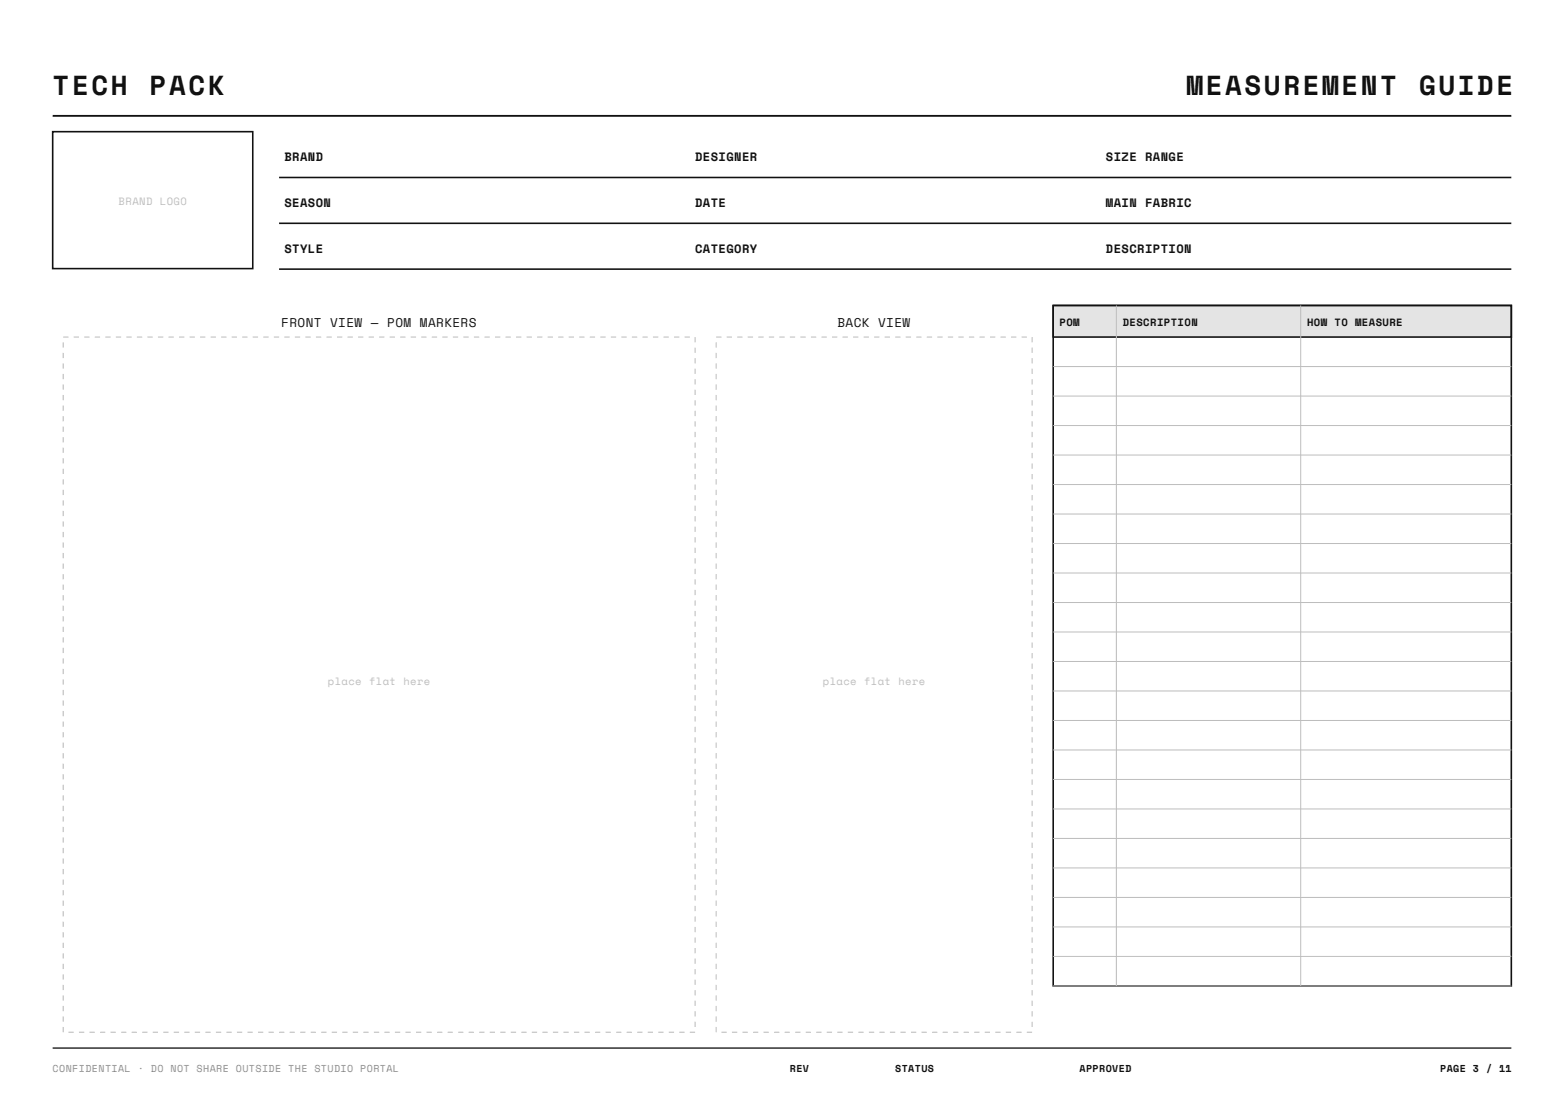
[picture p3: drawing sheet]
<svg xmlns="http://www.w3.org/2000/svg" width="297mm" height="210mm" viewBox="0 0 297 210" stroke-linecap="round" stroke-linejoin="round" font-family="sans-serif">
<defs><g id="words">
<g font-size="5.2" fill="#111">
<text x="10" y="18">TECH</text>
<text x="28.4" y="18">PACK</text>
<text x="225.3" y="18">MEASUREMENT</text>
<text x="269.5" y="18">GUIDE</text>
</g>
<g font-size="2.4" fill="#111">
<text x="53.4" y="62">FRONT VIEW — POM MARKERS</text>
<text x="159" y="62">BACK VIEW</text>
</g>
<g font-size="2.3" fill="#111">
<text x="54" y="30.6">BRAND</text>
<text x="132" y="30.6">DESIGNER</text>
<text x="210" y="30.6">SIZE RANGE</text>
<text x="54" y="39.3">SEASON</text>
<text x="132" y="39.3">DATE</text>
<text x="210" y="39.3">MAIN FABRIC</text>
<text x="54" y="48">STYLE</text>
<text x="132" y="48">CATEGORY</text>
<text x="210" y="48">DESCRIPTION</text>
</g>
<g font-size="2" fill="#bdbdbd">
<text x="22.5" y="39">BRAND LOGO</text>
<text x="62.3" y="130">place flat here</text>
<text x="156.3" y="130">place flat here</text>
</g>
<g font-size="2" fill="#111">
<text x="201.2" y="61.9">POM</text>
<text x="213.2" y="61.9">DESCRIPTION</text>
<text x="248.2" y="61.9">HOW TO MEASURE</text>
</g>
<text font-size="1.9" fill="#8a8a8a" x="10" y="203.5">CONFIDENTIAL · DO NOT SHARE OUTSIDE THE STUDIO PORTAL</text>
<g font-size="1.9" fill="#111">
<text x="150" y="203.5">REV</text>
<text x="170" y="203.5">STATUS</text>
<text x="205" y="203.5">APPROVED</text>
<text x="273.5" y="203.5">PAGE 3 / 11</text>
</g>
</g></defs>
<path d="M10 22h277" fill="none" stroke="#111" stroke-width=".35"/>
<path d="M10 25h38v26h-38zM53 33.7h234M53 42.4h234M53 51.1h234" fill="none" stroke="#111" stroke-width=".3"/>
<path d="M10 199h277" fill="none" stroke="#111" stroke-width=".25"/>
<path d="M12 64h120v132h-120zM136 64h60v132h-60z" fill="none" stroke="#bdbdbd" stroke-width=".2" stroke-dasharray="1 1" stroke-linecap="butt"/>
<path d="M200 58h87v6h-87z" fill="#e4e4e4" stroke="#111" stroke-width=".3"/>
<path d="M200 58h87v129.2h-87z" fill="none" stroke="#111" stroke-width=".3"/>
<g fill="none" stroke="#bdbdbd" stroke-width=".19">
<path d="M212 58v129.2M247 58v129.2M200 69.6h87M200 75.2h87M200 80.8h87M200 86.4h87M200 92h87M200 97.6h87M200 103.2h87M200 108.8h87M200 114.4h87M200 120h87"/>
<path d="M200 125.6h87M200 131.2h87M200 136.8h87M200 142.4h87M200 148h87M200 153.6h87M200 159.2h87M200 164.8h87M200 170.4h87M200 176h87M200 181.6h87M200 187.2h87"/>
</g>
<use href="#words"/>
</svg>
